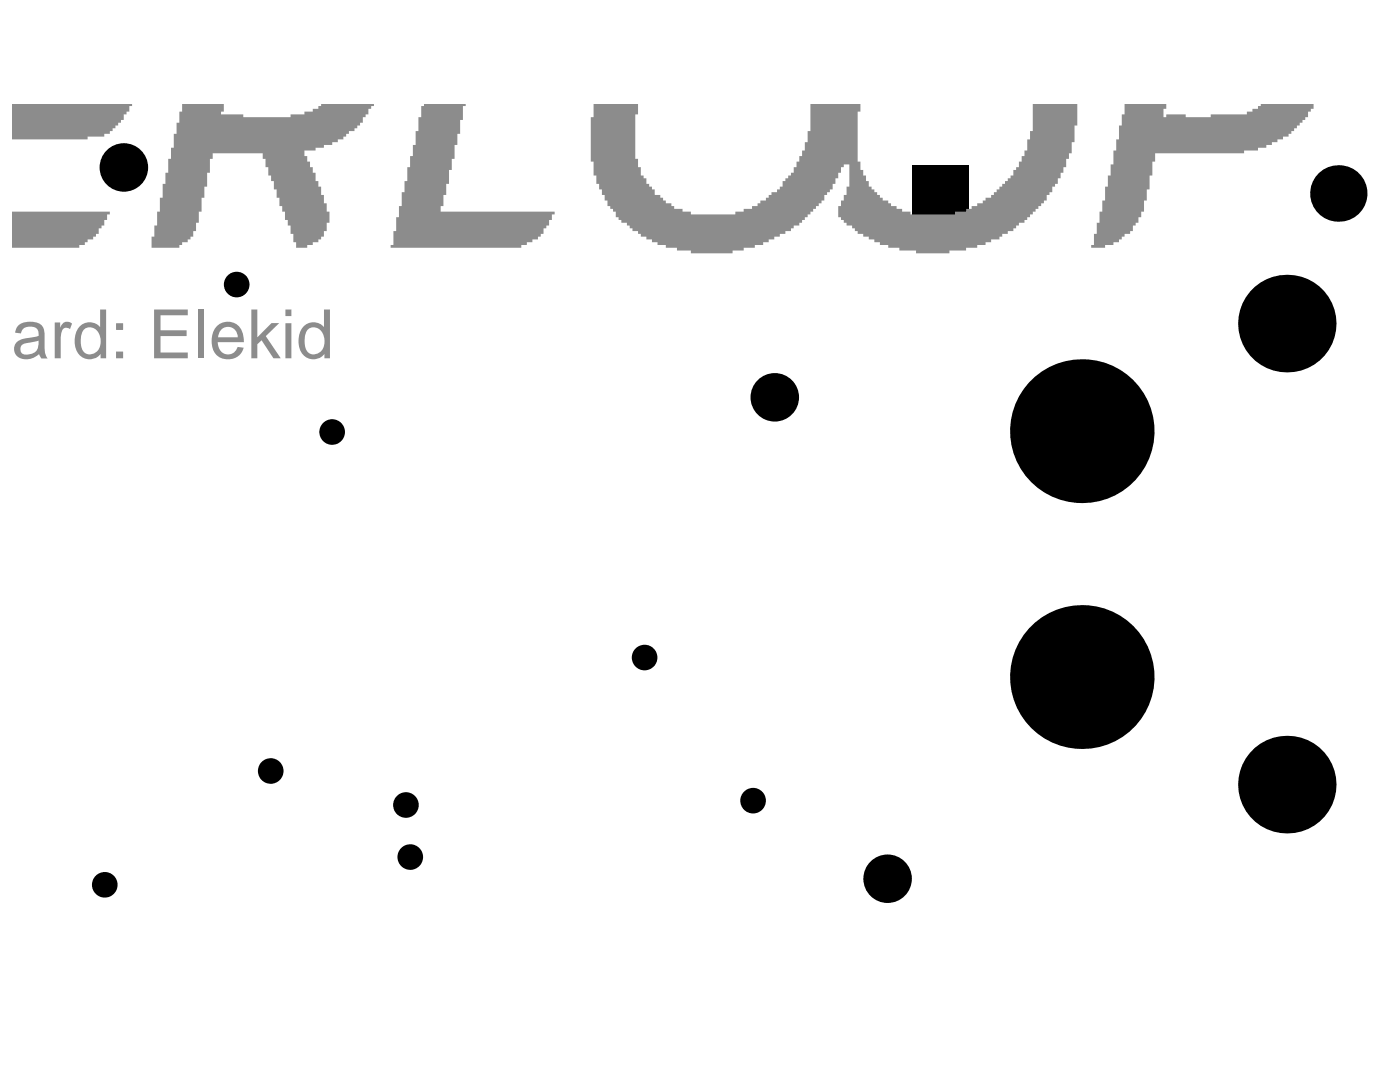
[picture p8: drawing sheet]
<svg xmlns="http://www.w3.org/2000/svg" width="279mm" height="216mm" viewBox="0 0 279 216" stroke-linecap="round" stroke-linejoin="round" font-family="sans-serif">
<defs><g id="words">
<text font-size="13.6" fill="#8c8c8c" x="2.3" y="71.5">ard: Elekid</text>
</g></defs>
<g fill="#000">
<circle cx="24.7" cy="33.4" r="4.8"/>
<circle cx="267.1" cy="38.6" r="5.6"/>
<circle cx="47.2" cy="56.8" r="2.56"/>
<circle cx="154.6" cy="79.3" r="4.8"/>
<circle cx="256.8" cy="64.6" r="9.7"/>
<circle cx="66.3" cy="86.2" r="2.56"/>
<circle cx="215.9" cy="86" r="14.3"/>
<circle cx="128.6" cy="131.2" r="2.56"/>
<circle cx="215.9" cy="135.1" r="14.3"/>
<circle cx="54" cy="153.8" r="2.56"/>
<circle cx="150.3" cy="159.8" r="2.56"/>
<circle cx="256.8" cy="156.6" r="9.7"/>
<circle cx="20.9" cy="176.6" r="2.56"/>
<circle cx="81" cy="160.6" r="2.56"/>
<circle cx="81.9" cy="171" r="2.56"/>
<circle cx="177.1" cy="175.3" r="4.8"/>
</g>
<path d="M182 33h11.3v11.2h-11.3z" fill-rule="evenodd" fill="#000"/>
<g fill="#8c8c8c">
<path d="M84.1 21.2h.5v-.3h12.8h-4.5v.3h-.5v2.7h-.6v2.8h-.5v2.2h-.6v2.8h-.5v2.2h-.6v2.8h-.5v2.2h-.6v2.2h-.6v1.1h22.8v.6h-.6v1.1h-.5v1.1h-.6v.6h-.5v1.1h-.6v.5h-.5v.6h-1.1v.5h-1.2v.6h-1.1v.5h-26v-.5h.5v-2.8h.6v-2.8h.5v-2.2h.6v-2.7h.5v-2.3h.6v-2.7h.5v-2.3h.6v-2.2h.6v-2.7h.5v-2.8h.6z"/>
<path d="M2.5 20.9h23.9v.3h-.6v1.1h-.5v.5h-.6v1.1h-.6v.6h-.5v.5h-.6v.6h-.5v.6h-.6v.5h-1.1v.6h-3.3v.5h-15v14.4h19.4v.6h-.5v1.1h-.6v1.1h-.5v.6h-.6v1.1h-.6v.5h-.5v.6h-1.1v.5h-.6v.6h-1.1v.5h-13.3v-28.5h28.9z"/>
<path d="M224.4 20.9h40h-2.2v.8h-.6v.6h-.6v1.1h-.5v.5h-.6v.6h-.5v.5h-.6v.6h-.5v.6h-.6v.5h-.5v.6h-1.1v.5h-1.2v.6h-1.1v.5h-1.1v.6h-1.6v.5h-2.8v.6h-17.8v1.7h-.5v2.7h-.6v2.8h-.5v2.2h-.6v2.2h-.5v1.1h-.6v1.1h-.6v.6h-.5v1.1h-.6v.6h-1.1v.5h-.5v.6h-.6v.5h-1.1v.6h-1.7v.5h-2.7v-.5h.5v-2.2h.6v-2.3h.5v-2.2h.6v-2.2h.5v-2.8h.6v-2.2h.6v-2.2h.5v-2.8h.6v-2.2h.5v-2.8h.6v-2.2h.5zM232.8 20.9v.8h-.6v1.7h.6v-.6h3.8v.6h5v-.6h7.2v-.5h1.2v-.6h1.1v-.5h.5v-.3h3.9z"/>
<path d="M36.3 20.9h40h-1.7v.3h-.5v.5h-.6v1.1h-.5v.6h-.6v1.1h-.5v.5h-.6v.6h-.6v.6h-1.1v.5h-.5v.6h-.6v.5h-1.1v.6h-1.1v.5h-1.7v.6h-1.6v.5h-2.2v1.1h.5v1.2h.6v1.1h.5v1.1h.6v1.6h.5v1.1h.6v1.7h.5v1.7h.6v1.6h.6v2.2h-.6v1.7h-.6v1.1h-.5v.6h-.6v.5h-1.1v.6h-1.1v.5h-2.2v-1.1h-.6v-1.6h-.5v-1.7h-.6v-1.1h-.5v-1.7h-.6v-1.1h-.5v-1.6h-.6v-1.7h-.5v-1.7h-.6v-1.1h-.6v-1.6h-.5v-1.7h-.6v-1.1h-9.9v1.1h-.6v2.8h-.6v2.7h-.5v2.3h-.6v2.7h-.5v2.2h-.6v1.7h-.5v1.1h-.6v.6h-.5v.5h-1.2v.6h-.5v.5h-5.6v-2.2h.6v-2.2h.6v-2.8h.5v-2.7h.6v-2.8h.5v-2.2h.6v-2.8h.5v-2.2h.6v-2.8h.5v-2.2h.6v-2.2h.5zM44.7 20.9v1.4h-.6v.5h4.5v.6h9.4v-.6h2.8v-.5h1.6v-.6h1.1v-.5h.6v-.3h3.3z"/>
<path d="M118.5 20.9h96.5v4.1h-.6v3.4h-.5v2.2h-.6v1.1h-.5v1.7h-.6v1.1h-.5v1.1h-.6v1.1h-.5v.5h-.6v1.2h-.6v.5h-.5v1.1h-.6v.6h-.5v.5h-.6v.6h-.5v.5h-.6v.6h-.5v.5h-.6v.6h-.5v.5h-1.2v.6h-.5v.6h-.6v.5h-1.1v.6h-1.1v.5h-.5v.6h-1.7v.5h-1.1v.6h-1.7v.5h-2.2v.6h-3.3v.5h-6.7v-.5h-3.3v-.6h-2.2v-.5h-1.7v-.6h-1.1v-.5h-1.1v-.6h-1.1v-.5h-1.1v-.6h-.6v-.5h-.5v-.6h-1.2v-.6h-.5v-.5h-.6v-.6h-.5v-2.2h.5v-1.1h.6v-1.1h.5v-1.7h.6v-4.4h-1.1v.6h-.6v1.1h-.5v1.1h-.6v1.1h-.5v1.1h-.6v.6h-.5v.5h-.6v1.1h-.5v.6h-.6v.5h-.6v.6h-.5v.5h-.6v.6h-.5v.5h-.6v.6h-.5v.5h-.6v.6h-1.1v.6h-.5v.5h-1.2v.6h-1.1v.5h-1.1v.6h-1.1v.5h-1.1v.6h-1.7v.5h-2.2v.6h-2.2v.5h-8.3v-.5h-2.8v-.6h-2.2v-.5h-1.7v-.6h-1.1v-.5h-1.1v-.6h-1.1v-.5h-.6v-.6h-1.1v-.5h-.5v-.6h-.6v-.6h-1.1v-.5h-.5v-.6h-.6v-1.1h-.6v-.5h-.5v-.6h-.6v-1.1h-.5v-1.1h-.6v-1.1h-.5v-1.1h-.6v-1.7h-.5v-2.7h-.6v-8.9h.6zM171.7 20.9v1.4h-.5v10h.5v1.6h.6v1.1h.5v1.1h.6v1.1h.5v.6h.6v.6h.6v.5h.5v.6h.6v.5h1.1v.6h.5v.5h1.1v.6h1.1v.5h1.7v.6h8.9v-.6h2.2v-.5h1.1v-.6h1.1v-.5h1.1v-.6h.6v-.5h1.1v-.6h.6v-.5h.5v-.6h.6v-.6h.5v-.5h.6v-.6h.5v-.5h.6v-.6h.5v-1.1h.6v-.5h.5v-1.1h.6v-1.2h.6v-1.1h.5v-2.2h.6v-1.6h.5v-5.3zM127.3 20.9v1.9h-.5v8.9h.5v1.7h.6v1.6h.5v.6h.6v1.1h.6v.5h.5v.6h.6v1.1h1.1v.6h.5v.5h.6v.6h1.1v.5h.5v.6h1.7v.5h1.7v.6h8.9v-.6h1.6v-.5h1.7v-.6h1.1v-.5h.5v-.6h1.2v-.5h.5v-.6h.6v-.5h1.1v-.6h.5v-.6h.6v-1.1h.5v-.5h.6v-.6h.6v-.5h.5v-1.1h.6v-1.1h.5v-1.2h.6v-1.1h.5v-1.6h.6v-2.2h.5v-5.3z"/>
</g>
<use href="#words"/>
</svg>
